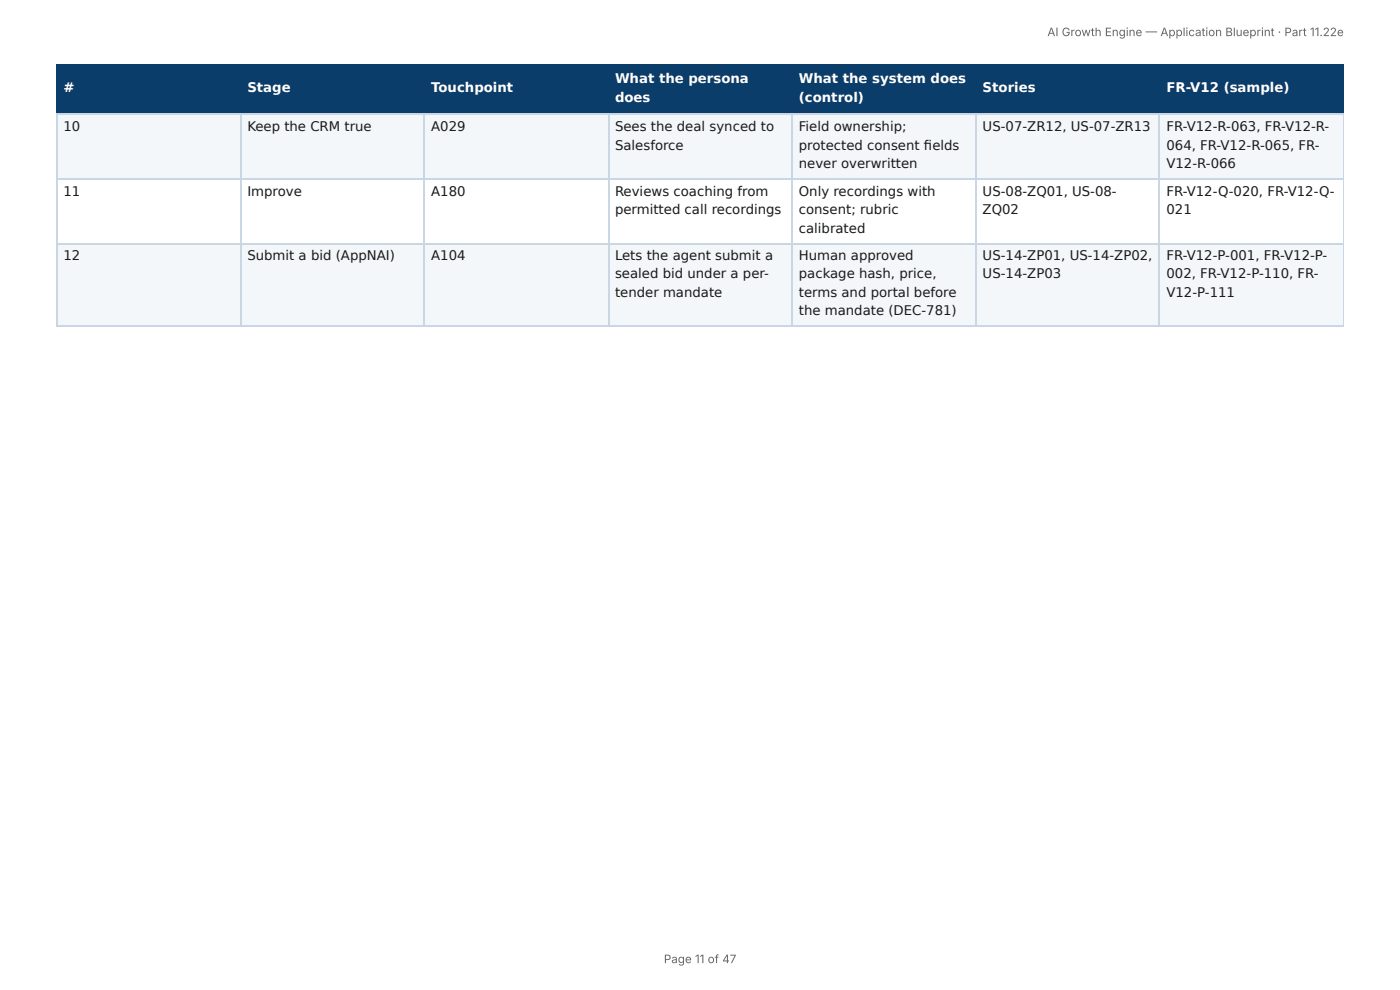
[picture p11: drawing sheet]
<svg xmlns="http://www.w3.org/2000/svg" width="297mm" height="210mm" viewBox="0 0 297 210" stroke-linecap="round" stroke-linejoin="round" font-family="sans-serif">
<defs><g id="words">
<g font-size="2.8" fill="#fff">
<text x="130.6" y="17.7">What the persona</text>
<text x="169.7" y="17.7">What the system does</text>
<text x="13.5" y="19.6">#</text>
<text x="52.5" y="19.6">Stage</text>
<text x="91.6" y="19.6">Touchpoint</text>
<text x="130.6" y="21.7">does</text>
<text x="169.7" y="21.7">(control)</text>
<text x="208.7" y="19.6">Stories</text>
<text x="247.7" y="19.6">FR-V12 (sample)</text>
</g>
<g font-size="2.8" fill="#1a1a1a">
<text x="13.5" y="27.8">10</text>
<text x="52.5" y="27.8">Keep the CRM true</text>
<text x="91.6" y="27.8">A029</text>
<text x="130.6" y="27.8">Sees the deal synced to</text>
<text x="169.7" y="27.8">Field ownership;</text>
<text x="208.7" y="27.8">US-07-ZR12, US-07-ZR13</text>
<text x="247.7" y="27.8">FR-V12-R-063, FR-V12-R-</text>
<text x="130.6" y="31.8">Salesforce</text>
<text x="169.7" y="31.8">protected consent fi elds</text>
<text x="169.7" y="35.7">never overwritten</text>
<text x="247.7" y="31.8">064, FR-V12-R-065, FR-</text>
<text x="247.7" y="35.7">V12-R-066</text>
<text x="13.5" y="41.5">11</text>
<text x="52.5" y="41.5">Improve</text>
<text x="91.6" y="41.5">A180</text>
<text x="130.6" y="41.5">Reviews coaching from</text>
<text x="169.7" y="41.5">Only recordings with</text>
<text x="208.7" y="41.5">US-08-ZQ01, US-08-</text>
<text x="247.7" y="41.5">FR-V12-Q-020, FR-V12-Q-</text>
<text x="130.6" y="45.5">permitted call recordings</text>
<text x="169.7" y="45.5">consent; rubric</text>
<text x="208.7" y="45.5">ZQ02</text>
<text x="247.7" y="45.5">021</text>
<text x="169.7" y="49.5">calibrated</text>
<text x="13.5" y="55.3">12</text>
<text x="52.5" y="55.3">Submit a bid (AppNAI)</text>
<text x="91.6" y="55.3">A104</text>
<text x="130.6" y="55.3">Lets the agent submit a</text>
<text x="130.6" y="59">sealed bid under a per-</text>
<text x="169.7" y="55.3">Human approved</text>
<text x="169.7" y="59">package hash, price,</text>
<text x="208.7" y="55.3">US-14-ZP01, US-14-ZP02,</text>
<text x="208.7" y="59">US-14-ZP03</text>
<text x="247.7" y="55.3">FR-V12-P-001, FR-V12-P-</text>
<text x="247.7" y="59">002, FR-V12-P-110, FR-</text>
<text x="130.6" y="63">tender mandate</text>
<text x="169.7" y="63">terms and portal before</text>
<text x="247.7" y="63">V12-P-111</text>
<text x="169.7" y="66.9">the mandate (DEC-781)</text>
</g>
<g font-size="2.5" fill="#666">
<text x="222.5" y="7.7">AI Growth Engine — Application Blueprint · Part 11.22e</text>
<text x="141" y="204.5">Page 11 of 47</text>
</g>
</g></defs>
<g fill="#0b3d6b">
<path d="M12.2 14h38.9v10.1h-38.9z"/>
<path d="M51.1 14h39.1v10.1h-39.1z"/>
<path d="M90.2 14h38.9v10.1h-38.9z"/>
<path d="M129.1 14h39.2v10.1h-39.2z"/>
<path d="M168.3 14h38.9v10.1h-38.9z"/>
<path d="M207.2 14h39.1v10.1h-39.1z"/>
<path d="M246.3 14h39.1v10.1h-39.1z"/>
</g>
<g fill="#f4f7fa">
<path d="M12.2 24.1h38.9v13.7h-38.9z"/>
<path d="M51.1 24.1h39.1v13.7h-39.1z"/>
<path d="M90.2 24.1h38.9v13.7h-38.9z"/>
<path d="M129.1 24.1h39.2v13.7h-39.2z"/>
<path d="M168.3 24.1h38.9v13.7h-38.9z"/>
<path d="M207.2 24.1h39.1v13.7h-39.1z"/>
<path d="M246.3 24.1h39.1v13.7h-39.1z"/>
<path d="M12.2 51.6h38.9v17.7h-38.9z"/>
<path d="M51.1 51.6h39.1v17.7h-39.1z"/>
<path d="M90.2 51.6h38.9v17.7h-38.9z"/>
<path d="M129.1 51.6h39.2v17.7h-39.2z"/>
<path d="M168.3 51.6h38.9v17.7h-38.9z"/>
<path d="M207.2 51.6h39.1v17.7h-39.1z"/>
<path d="M246.3 51.6h39.1v17.7h-39.1z"/>
</g>
<path d="M11.9 13.9h273.5M12 13.8v10.5M51.2 13.8v10.5M90.1 13.8v10.5M129.2 13.8v10.5M168.1 13.8v10.5M207.3 13.8v10.5M246.2 13.8v10.5M11.9 24.2h273.5" fill="none" stroke="#0b3d6b" stroke-width=".26"/>
<path d="M285.3 13.8v10.5" fill="none" stroke="#0b3d6b" stroke-width=".21"/>
<path d="M11.9 24.2h273.5M11.9 38h273.5M12 24.3v45M51.2 24.3v45M90.1 24.3v45M129.2 24.3v45M168.1 24.3v45M207.3 24.3v45M246.2 24.3v45M11.9 51.7h273.5M11.9 69.2h273.5" fill="none" stroke="#c9d6e3" stroke-width=".26"/>
<path d="M285.3 24.3v45" fill="none" stroke="#c9d6e3" stroke-width=".21"/>
<use href="#words"/>
</svg>
